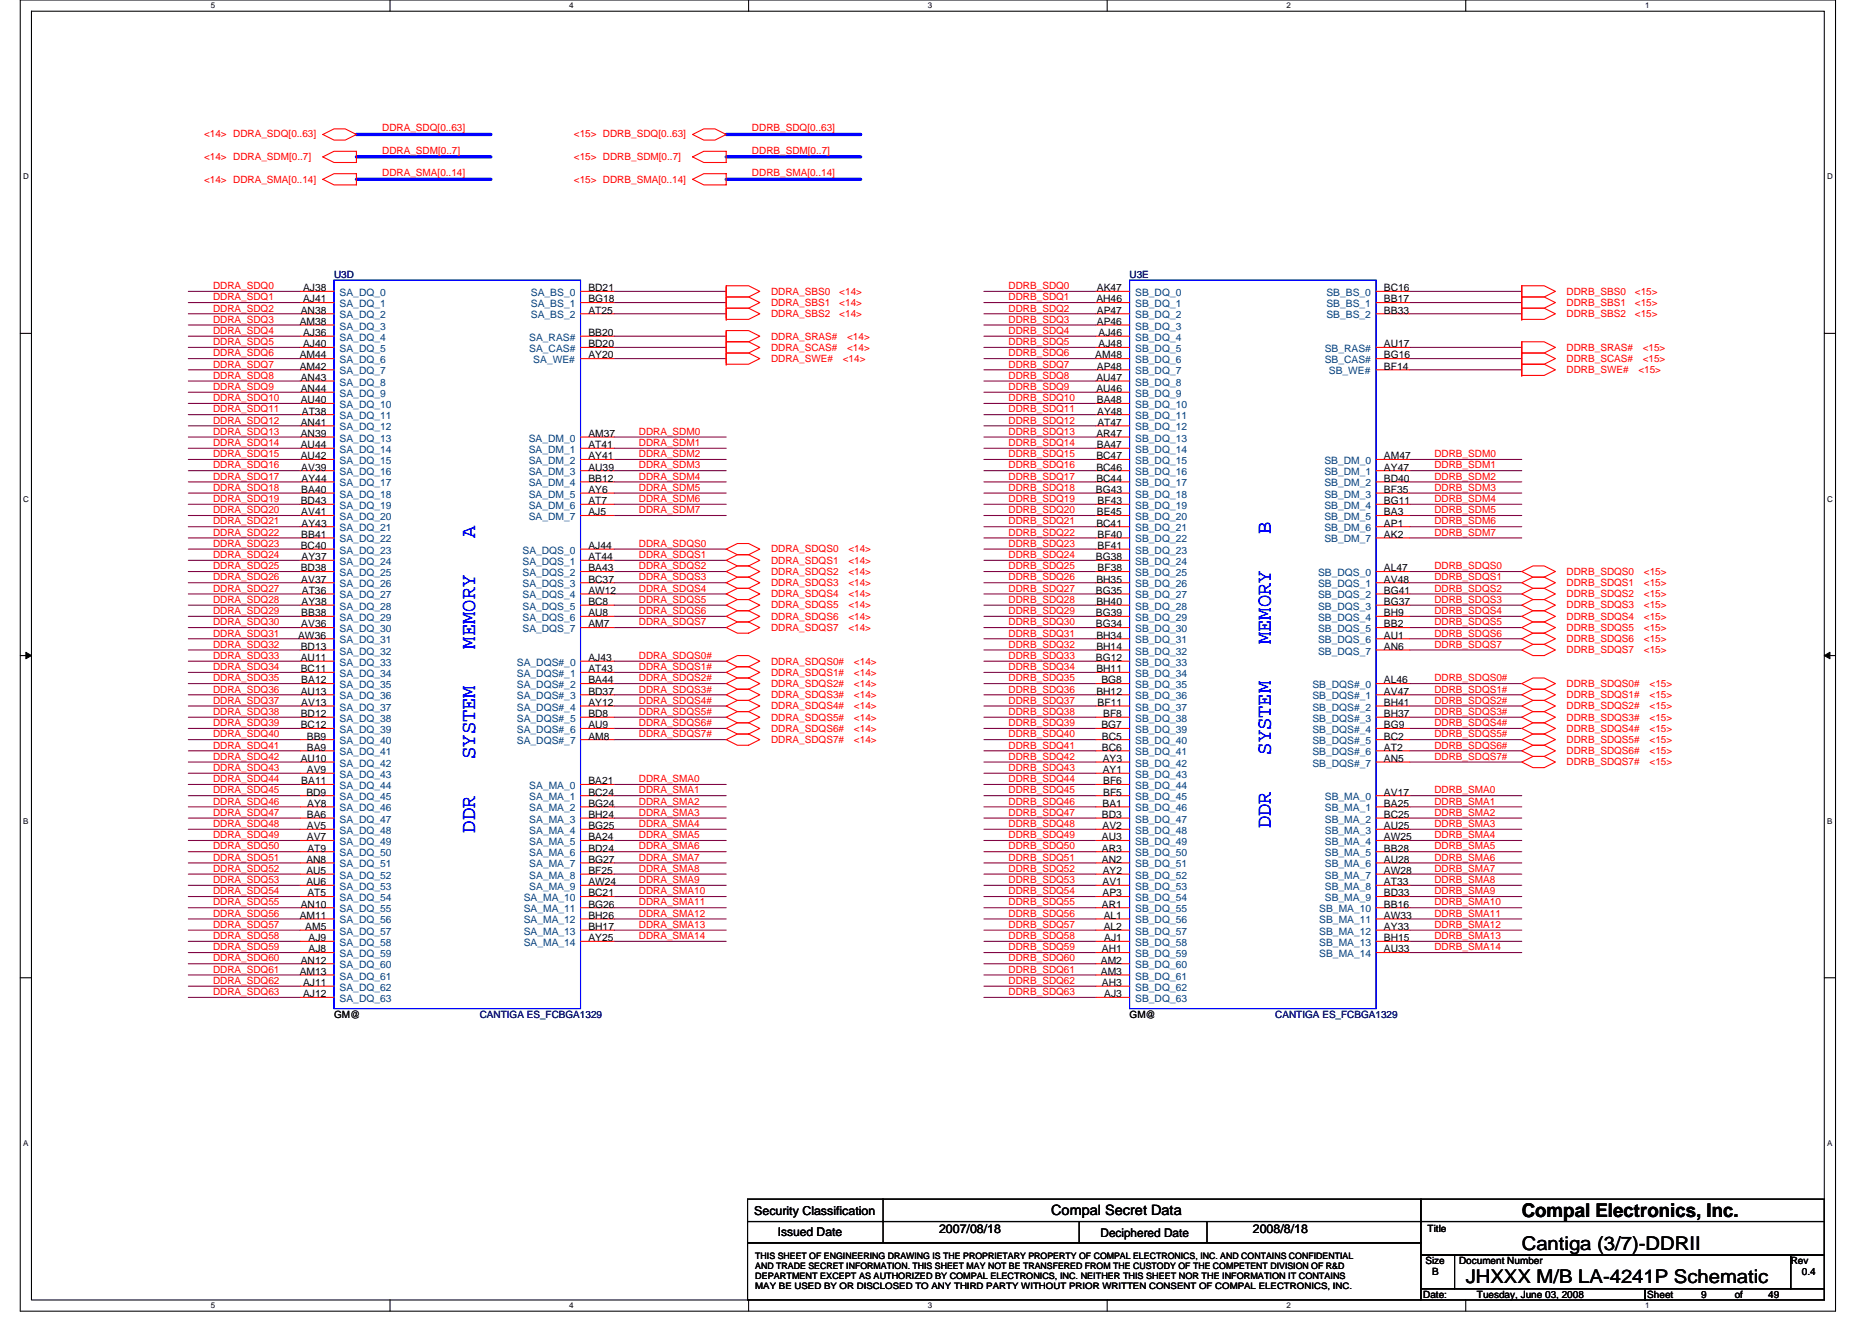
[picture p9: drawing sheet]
<svg xmlns="http://www.w3.org/2000/svg" width="297mm" height="210mm" viewBox="0 0 297 210" stroke-linecap="round" stroke-linejoin="round" font-family="sans-serif">
<defs><g id="words">
<g font-size="3.4" fill="#00f">
<text x="75.4" y="85.4" transform="rotate(-90 75.4 85.4)">A</text>
<text x="201.7" y="84.7" transform="rotate(-90 201.7 84.7)">B</text>
<text x="75.4" y="102.9" transform="rotate(-90 75.4 102.9)">MEMORY</text>
<text x="201.7" y="102.2" transform="rotate(-90 201.7 102.2)">MEMORY</text>
<text x="201.7" y="119.7" transform="rotate(-90 201.7 119.7)">SYSTEM</text>
<text x="75.4" y="120.4" transform="rotate(-90 75.4 120.4)">SYSTEM</text>
<text x="201.7" y="131.4" transform="rotate(-90 201.7 131.4)">DDR</text>
<text x="75.4" y="132.1" transform="rotate(-90 75.4 132.1)">DDR</text>
</g>
<g font-size="3">
<text x="241.5" y="193">Compal Electronics, Inc.</text>
<text x="232.6" y="203.6">JHXXX M/B LA-4241P Schematic</text>
<text x="241.5" y="198.3">Cantiga (3/7)-DDRII</text>
</g>
<text font-size="2.3" x="166.8" y="192.8">Compal Secret Data</text>
<g font-size="1.9">
<text x="119.7" y="192.7">Security Classification</text>
<text x="123.4" y="196">Issued Date</text>
<text x="149" y="195.6">2007/08/18</text>
<text x="174.6" y="196.2">Deciphered Date</text>
<text x="198.8" y="195.6">2008/8/18</text>
</g>
<g font-size="1.6" fill="#f00">
<text x="32.4" y="21.7">&lt;14&gt; DDRA_SDQ[0..63]</text>
<text x="60.6" y="20.8">DDRA_SDQ[0..63]</text>
<text x="91.1" y="21.7">&lt;15&gt; DDRB_SDQ[0..63]</text>
<text x="119.3" y="20.8">DDRB_SDQ[0..63]</text>
<text x="32.4" y="25.4">&lt;14&gt; DDRA_SDM[0..7]</text>
<text x="32.4" y="29">&lt;14&gt; DDRA_SMA[0..14]</text>
<text x="60.6" y="27.9">DDRA_SMA[0..14]</text>
<text x="60.6" y="24.4">DDRA_SDM[0..7]</text>
<text x="91.1" y="25.4">&lt;15&gt; DDRB_SDM[0..7]</text>
<text x="91.1" y="29">&lt;15&gt; DDRB_SMA[0..14]</text>
<text x="119.3" y="27.9">DDRB_SMA[0..14]</text>
<text x="119.3" y="24.4">DDRB_SDM[0..7]</text>
<text x="33.8" y="45.9">DDRA_SDQ0</text>
<text x="33.8" y="47.6">DDRA_SDQ1</text>
<text x="122.3" y="46.8">DDRA_SBS0</text>
<text x="133.2" y="46.8">&lt;14&gt;</text>
<text x="160" y="45.9">DDRB_SDQ0</text>
<text x="160" y="47.6">DDRB_SDQ1</text>
<text x="248.6" y="46.8">DDRB_SBS0</text>
<text x="259.4" y="46.8">&lt;15&gt;</text>
<text x="33.8" y="49.4">DDRA_SDQ2</text>
<text x="33.8" y="51.2">DDRA_SDQ3</text>
<text x="33.8" y="53">DDRA_SDQ4</text>
<text x="122.3" y="53.9">DDRA_SRAS#</text>
<text x="122.3" y="48.5">DDRA_SBS1</text>
<text x="122.3" y="50.3">DDRA_SBS2</text>
<text x="133.2" y="48.5">&lt;14&gt;</text>
<text x="133.2" y="50.3">&lt;14&gt;</text>
<text x="134.4" y="53.9">&lt;14&gt;</text>
<text x="160" y="49.4">DDRB_SDQ2</text>
<text x="160" y="51.2">DDRB_SDQ3</text>
<text x="160" y="53">DDRB_SDQ4</text>
<text x="248.6" y="48.5">DDRB_SBS1</text>
<text x="248.6" y="50.3">DDRB_SBS2</text>
<text x="259.4" y="48.5">&lt;15&gt;</text>
<text x="259.4" y="50.3">&lt;15&gt;</text>
<text x="33.8" y="58.3">DDRA_SDQ7</text>
<text x="33.8" y="56.5">DDRA_SDQ6</text>
<text x="33.8" y="54.8">DDRA_SDQ5</text>
<text x="122.3" y="55.6">DDRA_SCAS#</text>
<text x="122.3" y="57.4">DDRA_SWE#</text>
<text x="133.7" y="57.4">&lt;14&gt;</text>
<text x="134.4" y="55.6">&lt;14&gt;</text>
<text x="160" y="58.3">DDRB_SDQ7</text>
<text x="160" y="56.5">DDRB_SDQ6</text>
<text x="160" y="54.8">DDRB_SDQ5</text>
<text x="248.6" y="55.6">DDRB_SRAS#</text>
<text x="248.6" y="57.4">DDRB_SCAS#</text>
<text x="248.6" y="59.2">DDRB_SWE#</text>
<text x="260" y="59.2">&lt;15&gt;</text>
<text x="260.7" y="55.6">&lt;15&gt;</text>
<text x="260.7" y="57.4">&lt;15&gt;</text>
<text x="33.8" y="60.1">DDRA_SDQ8</text>
<text x="33.8" y="61.9">DDRA_SDQ9</text>
<text x="33.8" y="63.6">DDRA_SDQ10</text>
<text x="33.8" y="65.4">DDRA_SDQ11</text>
<text x="160" y="60.1">DDRB_SDQ8</text>
<text x="160" y="61.9">DDRB_SDQ9</text>
<text x="160" y="63.6">DDRB_SDQ10</text>
<text x="160" y="65.4">DDRB_SDQ11</text>
<text x="33.8" y="67.2">DDRA_SDQ12</text>
<text x="33.8" y="70.8">DDRA_SDQ14</text>
<text x="33.8" y="69">DDRA_SDQ13</text>
<text x="101.4" y="69">DDRA_SDM0</text>
<text x="101.4" y="70.8">DDRA_SDM1</text>
<text x="160" y="67.2">DDRB_SDQ12</text>
<text x="160" y="70.8">DDRB_SDQ14</text>
<text x="160" y="69">DDRB_SDQ13</text>
<text x="33.8" y="72.5">DDRA_SDQ15</text>
<text x="33.8" y="76.1">DDRA_SDQ17</text>
<text x="33.8" y="77.9">DDRA_SDQ18</text>
<text x="33.8" y="74.3">DDRA_SDQ16</text>
<text x="101.4" y="77.9">DDRA_SDM5</text>
<text x="101.4" y="76.1">DDRA_SDM4</text>
<text x="101.4" y="72.5">DDRA_SDM2</text>
<text x="101.4" y="74.3">DDRA_SDM3</text>
<text x="160" y="72.5">DDRB_SDQ15</text>
<text x="160" y="76.1">DDRB_SDQ17</text>
<text x="160" y="77.9">DDRB_SDQ18</text>
<text x="160" y="74.3">DDRB_SDQ16</text>
<text x="227.6" y="74.3">DDRB_SDM1</text>
<text x="227.6" y="72.5">DDRB_SDM0</text>
<text x="227.6" y="77.9">DDRB_SDM3</text>
<text x="227.6" y="76.1">DDRB_SDM2</text>
<text x="33.8" y="83.2">DDRA_SDQ21</text>
<text x="33.8" y="79.7">DDRA_SDQ19</text>
<text x="33.8" y="81.4">DDRA_SDQ20</text>
<text x="101.4" y="79.7">DDRA_SDM6</text>
<text x="101.4" y="81.4">DDRA_SDM7</text>
<text x="160" y="83.2">DDRB_SDQ21</text>
<text x="160" y="79.7">DDRB_SDQ19</text>
<text x="160" y="81.4">DDRB_SDQ20</text>
<text x="227.6" y="83.2">DDRB_SDM6</text>
<text x="227.6" y="81.4">DDRB_SDM5</text>
<text x="227.6" y="79.7">DDRB_SDM4</text>
<text x="33.8" y="85">DDRA_SDQ22</text>
<text x="33.8" y="86.8">DDRA_SDQ23</text>
<text x="33.8" y="88.5">DDRA_SDQ24</text>
<text x="101.4" y="86.8">DDRA_SDQS0</text>
<text x="101.4" y="88.5">DDRA_SDQS1</text>
<text x="122.3" y="89.4">DDRA_SDQS1</text>
<text x="122.3" y="87.7">DDRA_SDQS0</text>
<text x="134.6" y="89.4">&lt;14&gt;</text>
<text x="134.6" y="87.7">&lt;14&gt;</text>
<text x="160" y="85">DDRB_SDQ22</text>
<text x="160" y="86.8">DDRB_SDQ23</text>
<text x="160" y="88.5">DDRB_SDQ24</text>
<text x="227.6" y="85">DDRB_SDM7</text>
<text x="33.8" y="93.9">DDRA_SDQ27</text>
<text x="33.8" y="92.1">DDRA_SDQ26</text>
<text x="33.8" y="90.3">DDRA_SDQ25</text>
<text x="33.8" y="95.7">DDRA_SDQ28</text>
<text x="101.4" y="95.7">DDRA_SDQS5</text>
<text x="101.4" y="93.9">DDRA_SDQS4</text>
<text x="101.4" y="92.1">DDRA_SDQS3</text>
<text x="101.4" y="90.3">DDRA_SDQS2</text>
<text x="122.3" y="91.2">DDRA_SDQS2</text>
<text x="122.3" y="93">DDRA_SDQS3</text>
<text x="122.3" y="94.8">DDRA_SDQS4</text>
<text x="134.6" y="91.2">&lt;14&gt;</text>
<text x="134.6" y="93">&lt;14&gt;</text>
<text x="134.6" y="94.8">&lt;14&gt;</text>
<text x="160" y="93.9">DDRB_SDQ27</text>
<text x="160" y="92.1">DDRB_SDQ26</text>
<text x="160" y="90.3">DDRB_SDQ25</text>
<text x="160" y="95.7">DDRB_SDQ28</text>
<text x="227.6" y="90.3">DDRB_SDQS0</text>
<text x="227.6" y="95.7">DDRB_SDQS3</text>
<text x="227.6" y="93.9">DDRB_SDQS2</text>
<text x="227.6" y="92.1">DDRB_SDQS1</text>
<text x="248.6" y="94.8">DDRB_SDQS2</text>
<text x="248.6" y="91.2">DDRB_SDQS0</text>
<text x="248.6" y="93">DDRB_SDQS1</text>
<text x="260.9" y="94.8">&lt;15&gt;</text>
<text x="260.9" y="91.2">&lt;15&gt;</text>
<text x="260.9" y="93">&lt;15&gt;</text>
<text x="33.8" y="97.4">DDRA_SDQ29</text>
<text x="33.8" y="101">DDRA_SDQ31</text>
<text x="33.8" y="99.2">DDRA_SDQ30</text>
<text x="101.4" y="99.2">DDRA_SDQS7</text>
<text x="101.4" y="97.4">DDRA_SDQS6</text>
<text x="122.3" y="96.5">DDRA_SDQS5</text>
<text x="122.3" y="98.3">DDRA_SDQS6</text>
<text x="122.3" y="100.1">DDRA_SDQS7</text>
<text x="134.6" y="96.5">&lt;14&gt;</text>
<text x="134.6" y="98.3">&lt;14&gt;</text>
<text x="134.6" y="100.1">&lt;14&gt;</text>
<text x="160" y="97.4">DDRB_SDQ29</text>
<text x="160" y="101">DDRB_SDQ31</text>
<text x="160" y="99.2">DDRB_SDQ30</text>
<text x="227.6" y="99.2">DDRB_SDQS5</text>
<text x="227.6" y="97.4">DDRB_SDQS4</text>
<text x="227.6" y="101">DDRB_SDQS6</text>
<text x="248.6" y="96.5">DDRB_SDQS3</text>
<text x="248.6" y="98.3">DDRB_SDQS4</text>
<text x="248.6" y="100.1">DDRB_SDQS5</text>
<text x="248.6" y="101.9">DDRB_SDQS6</text>
<text x="260.9" y="96.5">&lt;15&gt;</text>
<text x="260.9" y="98.3">&lt;15&gt;</text>
<text x="260.9" y="100.1">&lt;15&gt;</text>
<text x="260.9" y="101.9">&lt;15&gt;</text>
<text x="33.8" y="102.8">DDRA_SDQ32</text>
<text x="33.8" y="104.5">DDRA_SDQ33</text>
<text x="33.8" y="106.3">DDRA_SDQ34</text>
<text x="101.4" y="104.5">DDRA_SDQS0#</text>
<text x="101.4" y="106.3">DDRA_SDQS1#</text>
<text x="122.3" y="107.2">DDRA_SDQS1#</text>
<text x="122.3" y="105.4">DDRA_SDQS0#</text>
<text x="135.5" y="107.2">&lt;14&gt;</text>
<text x="135.5" y="105.4">&lt;14&gt;</text>
<text x="160" y="102.8">DDRB_SDQ32</text>
<text x="160" y="104.5">DDRB_SDQ33</text>
<text x="160" y="106.3">DDRB_SDQ34</text>
<text x="227.6" y="102.8">DDRB_SDQS7</text>
<text x="248.6" y="103.7">DDRB_SDQS7</text>
<text x="260.9" y="103.7">&lt;15&gt;</text>
<text x="33.8" y="108.1">DDRA_SDQ35</text>
<text x="33.8" y="109.9">DDRA_SDQ36</text>
<text x="33.8" y="111.7">DDRA_SDQ37</text>
<text x="33.8" y="113.4">DDRA_SDQ38</text>
<text x="101.4" y="113.4">DDRA_SDQS5#</text>
<text x="101.4" y="111.7">DDRA_SDQS4#</text>
<text x="101.4" y="109.9">DDRA_SDQS3#</text>
<text x="101.4" y="108.1">DDRA_SDQS2#</text>
<text x="122.3" y="109">DDRA_SDQS2#</text>
<text x="122.3" y="110.8">DDRA_SDQS3#</text>
<text x="122.3" y="112.5">DDRA_SDQS4#</text>
<text x="135.5" y="109">&lt;14&gt;</text>
<text x="135.5" y="110.8">&lt;14&gt;</text>
<text x="135.5" y="112.5">&lt;14&gt;</text>
<text x="160" y="108.1">DDRB_SDQ35</text>
<text x="160" y="109.9">DDRB_SDQ36</text>
<text x="160" y="111.7">DDRB_SDQ37</text>
<text x="160" y="113.4">DDRB_SDQ38</text>
<text x="227.6" y="108.1">DDRB_SDQS0#</text>
<text x="227.6" y="113.4">DDRB_SDQS3#</text>
<text x="227.6" y="111.7">DDRB_SDQS2#</text>
<text x="227.6" y="109.9">DDRB_SDQS1#</text>
<text x="248.6" y="110.8">DDRB_SDQS1#</text>
<text x="248.6" y="112.5">DDRB_SDQS2#</text>
<text x="248.6" y="109">DDRB_SDQS0#</text>
<text x="261.7" y="110.8">&lt;15&gt;</text>
<text x="261.7" y="112.5">&lt;15&gt;</text>
<text x="261.7" y="109">&lt;15&gt;</text>
<text x="33.8" y="117">DDRA_SDQ40</text>
<text x="33.8" y="118.8">DDRA_SDQ41</text>
<text x="33.8" y="115.2">DDRA_SDQ39</text>
<text x="101.4" y="117">DDRA_SDQS7#</text>
<text x="101.4" y="115.2">DDRA_SDQS6#</text>
<text x="122.3" y="114.3">DDRA_SDQS5#</text>
<text x="122.3" y="116.1">DDRA_SDQS6#</text>
<text x="122.3" y="117.9">DDRA_SDQS7#</text>
<text x="135.5" y="114.3">&lt;14&gt;</text>
<text x="135.5" y="116.1">&lt;14&gt;</text>
<text x="135.5" y="117.9">&lt;14&gt;</text>
<text x="160" y="117">DDRB_SDQ40</text>
<text x="160" y="118.8">DDRB_SDQ41</text>
<text x="160" y="115.2">DDRB_SDQ39</text>
<text x="227.6" y="117">DDRB_SDQS5#</text>
<text x="227.6" y="115.2">DDRB_SDQS4#</text>
<text x="227.6" y="118.8">DDRB_SDQS6#</text>
<text x="248.6" y="114.3">DDRB_SDQS3#</text>
<text x="248.6" y="116.1">DDRB_SDQS4#</text>
<text x="248.6" y="117.9">DDRB_SDQS5#</text>
<text x="248.6" y="119.7">DDRB_SDQS6#</text>
<text x="261.7" y="114.3">&lt;15&gt;</text>
<text x="261.7" y="116.1">&lt;15&gt;</text>
<text x="261.7" y="117.9">&lt;15&gt;</text>
<text x="261.7" y="119.7">&lt;15&gt;</text>
<text x="33.8" y="120.5">DDRA_SDQ42</text>
<text x="33.8" y="122.3">DDRA_SDQ43</text>
<text x="33.8" y="124.1">DDRA_SDQ44</text>
<text x="33.8" y="125.9">DDRA_SDQ45</text>
<text x="101.4" y="124.1">DDRA_SMA0</text>
<text x="101.4" y="125.9">DDRA_SMA1</text>
<text x="160" y="120.5">DDRB_SDQ42</text>
<text x="160" y="122.3">DDRB_SDQ43</text>
<text x="160" y="124.1">DDRB_SDQ44</text>
<text x="160" y="125.9">DDRB_SDQ45</text>
<text x="227.6" y="125.9">DDRB_SMA0</text>
<text x="227.6" y="120.5">DDRB_SDQS7#</text>
<text x="248.6" y="121.4">DDRB_SDQS7#</text>
<text x="261.7" y="121.4">&lt;15&gt;</text>
<text x="33.8" y="127.7">DDRA_SDQ46</text>
<text x="33.8" y="129.4">DDRA_SDQ47</text>
<text x="33.8" y="131.2">DDRA_SDQ48</text>
<text x="101.4" y="129.4">DDRA_SMA3</text>
<text x="101.4" y="127.7">DDRA_SMA2</text>
<text x="101.4" y="131.2">DDRA_SMA4</text>
<text x="160" y="127.7">DDRB_SDQ46</text>
<text x="160" y="129.4">DDRB_SDQ47</text>
<text x="160" y="131.2">DDRB_SDQ48</text>
<text x="227.6" y="131.2">DDRB_SMA3</text>
<text x="227.6" y="129.4">DDRB_SMA2</text>
<text x="227.6" y="127.7">DDRB_SMA1</text>
<text x="33.8" y="133">DDRA_SDQ49</text>
<text x="33.8" y="134.8">DDRA_SDQ50</text>
<text x="33.8" y="136.5">DDRA_SDQ51</text>
<text x="101.4" y="136.5">DDRA_SMA7</text>
<text x="101.4" y="134.8">DDRA_SMA6</text>
<text x="101.4" y="133">DDRA_SMA5</text>
<text x="160" y="133">DDRB_SDQ49</text>
<text x="160" y="134.8">DDRB_SDQ50</text>
<text x="160" y="136.5">DDRB_SDQ51</text>
<text x="227.6" y="136.5">DDRB_SMA6</text>
<text x="227.6" y="134.8">DDRB_SMA5</text>
<text x="227.6" y="133">DDRB_SMA4</text>
<text x="33.8" y="138.3">DDRA_SDQ52</text>
<text x="33.8" y="140.1">DDRA_SDQ53</text>
<text x="33.8" y="141.9">DDRA_SDQ54</text>
<text x="33.8" y="143.7">DDRA_SDQ55</text>
<text x="101.4" y="141.9">DDRA_SMA10</text>
<text x="101.4" y="143.7">DDRA_SMA11</text>
<text x="101.4" y="138.3">DDRA_SMA8</text>
<text x="101.4" y="140.1">DDRA_SMA9</text>
<text x="160" y="138.3">DDRB_SDQ52</text>
<text x="160" y="140.1">DDRB_SDQ53</text>
<text x="160" y="141.9">DDRB_SDQ54</text>
<text x="160" y="143.7">DDRB_SDQ55</text>
<text x="227.6" y="138.3">DDRB_SMA7</text>
<text x="227.6" y="143.7">DDRB_SMA10</text>
<text x="227.6" y="140.1">DDRB_SMA8</text>
<text x="227.6" y="141.9">DDRB_SMA9</text>
<text x="33.8" y="145.4">DDRA_SDQ56</text>
<text x="33.8" y="147.2">DDRA_SDQ57</text>
<text x="33.8" y="149">DDRA_SDQ58</text>
<text x="101.4" y="149">DDRA_SMA14</text>
<text x="101.4" y="145.4">DDRA_SMA12</text>
<text x="101.4" y="147.2">DDRA_SMA13</text>
<text x="160" y="145.4">DDRB_SDQ56</text>
<text x="160" y="147.2">DDRB_SDQ57</text>
<text x="160" y="149">DDRB_SDQ58</text>
<text x="227.6" y="147.2">DDRB_SMA12</text>
<text x="227.6" y="145.4">DDRB_SMA11</text>
<text x="227.6" y="149">DDRB_SMA13</text>
<text x="33.8" y="150.8">DDRA_SDQ59</text>
<text x="33.8" y="152.5">DDRA_SDQ60</text>
<text x="33.8" y="154.3">DDRA_SDQ61</text>
<text x="160" y="150.8">DDRB_SDQ59</text>
<text x="160" y="152.5">DDRB_SDQ60</text>
<text x="160" y="154.3">DDRB_SDQ61</text>
<text x="227.6" y="150.8">DDRB_SMA14</text>
<text x="33.8" y="156.1">DDRA_SDQ62</text>
<text x="33.8" y="157.9">DDRA_SDQ63</text>
<text x="160" y="156.1">DDRB_SDQ62</text>
<text x="160" y="157.9">DDRB_SDQ63</text>
</g>
<g font-size="1.6">
<text x="48.1" y="46.2">AJ38</text>
<text x="48.1" y="48">AJ41</text>
<text x="93.4" y="46.2">BD21</text>
<text x="93.4" y="48">BG18</text>
<text x="174" y="48">AH46</text>
<text x="174.1" y="46.2">AK47</text>
<text x="219.6" y="46.2">BC16</text>
<text x="219.6" y="48">BB17</text>
<text x="47.6" y="51.5">AM38</text>
<text x="47.7" y="49.8">AN38</text>
<text x="48.1" y="53.3">AJ36</text>
<text x="93.4" y="49.8">AT25</text>
<text x="93.4" y="53.3">BB20</text>
<text x="174.1" y="49.8">AP47</text>
<text x="174.1" y="51.5">AP46</text>
<text x="174.3" y="53.3">AJ46</text>
<text x="219.6" y="49.8">BB33</text>
<text x="47.6" y="56.9">AM44</text>
<text x="47.6" y="58.7">AM42</text>
<text x="48.1" y="55.1">AJ40</text>
<text x="93.4" y="56.9">AY20</text>
<text x="93.4" y="55.1">BD20</text>
<text x="173.8" y="56.9">AM48</text>
<text x="174.1" y="58.7">AP48</text>
<text x="174.3" y="55.1">AJ48</text>
<text x="219.6" y="58.7">BF14</text>
<text x="219.6" y="55.1">AU17</text>
<text x="219.6" y="56.9">BG16</text>
<text x="47.7" y="60.4">AN43</text>
<text x="47.7" y="62.2">AN44</text>
<text x="47.7" y="64">AU40</text>
<text x="47.9" y="65.8">AT38</text>
<text x="174" y="60.4">AU47</text>
<text x="174" y="62.2">AU46</text>
<text x="174.1" y="64">BA48</text>
<text x="174.1" y="65.8">AY48</text>
<text x="47.7" y="67.5">AN41</text>
<text x="47.7" y="69.3">AN39</text>
<text x="47.7" y="71.1">AU44</text>
<text x="93.4" y="69.3">AM37</text>
<text x="93.4" y="71.1">AT41</text>
<text x="174" y="69.3">AR47</text>
<text x="174.1" y="71.1">BA47</text>
<text x="174.1" y="67.5">AT47</text>
<text x="47.7" y="72.9">AU42</text>
<text x="47.8" y="74.7">AV39</text>
<text x="47.9" y="76.4">AY44</text>
<text x="93.4" y="72.9">AY41</text>
<text x="93.4" y="74.7">AU39</text>
<text x="93.4" y="76.4">BB12</text>
<text x="174" y="72.9">BC47</text>
<text x="174" y="74.7">BC46</text>
<text x="174" y="76.4">BC44</text>
<text x="219.6" y="72.9">AM47</text>
<text x="219.6" y="74.7">AY47</text>
<text x="219.6" y="76.4">BD40</text>
<text x="47.7" y="80">BD43</text>
<text x="47.8" y="78.2">BA40</text>
<text x="47.8" y="81.8">AV41</text>
<text x="47.9" y="83.5">AY43</text>
<text x="93.4" y="78.2">AY6</text>
<text x="93.4" y="80">AT7</text>
<text x="93.4" y="81.8">AJ5</text>
<text x="173.9" y="78.2">BG43</text>
<text x="174" y="83.5">BC41</text>
<text x="174.1" y="81.8">BE45</text>
<text x="174.2" y="80">BF43</text>
<text x="219.6" y="78.2">BF35</text>
<text x="219.6" y="80">BG11</text>
<text x="219.6" y="81.8">BA3</text>
<text x="219.6" y="83.5">AP1</text>
<text x="47.7" y="87.1">BC40</text>
<text x="47.8" y="85.3">BB41</text>
<text x="47.9" y="88.9">AY37</text>
<text x="93.4" y="87.1">AJ44</text>
<text x="93.4" y="88.9">AT44</text>
<text x="173.9" y="88.9">BG38</text>
<text x="174.2" y="85.3">BF40</text>
<text x="174.2" y="87.1">BF41</text>
<text x="219.6" y="85.3">AK2</text>
<text x="47.7" y="90.7">BD38</text>
<text x="47.8" y="92.4">AV37</text>
<text x="47.9" y="96">AY38</text>
<text x="47.9" y="94.2">AT36</text>
<text x="93.4" y="90.7">BA43</text>
<text x="93.4" y="92.4">BC37</text>
<text x="93.4" y="94.2">AW12</text>
<text x="93.4" y="96">BC8</text>
<text x="173.9" y="94.2">BG35</text>
<text x="174" y="92.4">BH35</text>
<text x="174" y="96">BH40</text>
<text x="174.2" y="90.7">BF38</text>
<text x="219.6" y="90.7">AL47</text>
<text x="219.6" y="92.4">AV48</text>
<text x="219.6" y="94.2">BG41</text>
<text x="219.6" y="96">BG37</text>
<text x="47.3" y="101.3">AW36</text>
<text x="47.8" y="97.8">BB38</text>
<text x="47.8" y="99.5">AV36</text>
<text x="93.4" y="97.8">AU8</text>
<text x="93.4" y="99.5">AM7</text>
<text x="173.9" y="97.8">BG39</text>
<text x="173.9" y="99.5">BG34</text>
<text x="174" y="101.3">BH34</text>
<text x="219.6" y="97.8">BH9</text>
<text x="219.6" y="99.5">BB2</text>
<text x="219.6" y="101.3">AU1</text>
<text x="47.7" y="103.1">BD13</text>
<text x="47.7" y="104.9">AU11</text>
<text x="47.7" y="106.7">BC11</text>
<text x="93.4" y="104.9">AJ43</text>
<text x="93.4" y="106.7">AT43</text>
<text x="173.9" y="104.9">BG12</text>
<text x="174" y="103.1">BH14</text>
<text x="174" y="106.7">BH11</text>
<text x="219.6" y="103.1">AN6</text>
<text x="47.7" y="110.2">AU13</text>
<text x="47.7" y="113.8">BD12</text>
<text x="47.8" y="108.4">BA12</text>
<text x="47.8" y="112">AV13</text>
<text x="93.4" y="108.4">BA44</text>
<text x="93.4" y="110.2">BD37</text>
<text x="93.4" y="112">AY12</text>
<text x="93.4" y="113.8">BD8</text>
<text x="174" y="110.2">BH12</text>
<text x="174.2" y="112">BF11</text>
<text x="174.8" y="108.4">BG8</text>
<text x="175" y="113.8">BF8</text>
<text x="219.6" y="108.4">AL46</text>
<text x="219.6" y="110.2">AV47</text>
<text x="219.6" y="112">BH41</text>
<text x="219.6" y="113.8">BH37</text>
<text x="47.7" y="115.5">BC12</text>
<text x="48.7" y="117.3">BB9</text>
<text x="48.7" y="119.1">BA9</text>
<text x="93.4" y="115.5">AU9</text>
<text x="93.4" y="117.3">AM8</text>
<text x="174.8" y="115.5">BG7</text>
<text x="174.9" y="117.3">BC5</text>
<text x="174.9" y="119.1">BC6</text>
<text x="219.6" y="115.5">BG9</text>
<text x="219.6" y="117.3">BC2</text>
<text x="219.6" y="119.1">AT2</text>
<text x="47.7" y="120.9">AU10</text>
<text x="47.8" y="124.4">BA11</text>
<text x="48.7" y="122.7">AV9</text>
<text x="93.4" y="124.4">BA21</text>
<text x="175" y="120.9">AY3</text>
<text x="175" y="122.7">AY1</text>
<text x="175" y="124.4">BF6</text>
<text x="219.6" y="120.9">AN5</text>
<text x="48.6" y="126.2">BD9</text>
<text x="48.7" y="129.8">BA6</text>
<text x="48.7" y="131.6">AV5</text>
<text x="48.7" y="128">AY8</text>
<text x="93.4" y="126.2">BC24</text>
<text x="93.4" y="128">BG24</text>
<text x="93.4" y="129.8">BH24</text>
<text x="93.4" y="131.6">BG25</text>
<text x="174.9" y="129.8">BD3</text>
<text x="174.9" y="128">BA1</text>
<text x="174.9" y="131.6">AV2</text>
<text x="175" y="126.2">BF5</text>
<text x="219.6" y="126.2">AV17</text>
<text x="219.6" y="128">BA25</text>
<text x="219.6" y="129.8">BC25</text>
<text x="219.6" y="131.6">AU25</text>
<text x="48.6" y="136.9">AN8</text>
<text x="48.7" y="133.3">AV7</text>
<text x="48.8" y="135.1">AT9</text>
<text x="93.4" y="133.3">BA24</text>
<text x="93.4" y="135.1">BD24</text>
<text x="93.4" y="136.9">BG27</text>
<text x="174.9" y="133.3">AU3</text>
<text x="174.9" y="135.1">AR3</text>
<text x="174.9" y="136.9">AN2</text>
<text x="219.6" y="133.3">AW25</text>
<text x="219.6" y="135.1">BB28</text>
<text x="219.6" y="136.9">AU28</text>
<text x="47.7" y="144">AN10</text>
<text x="48.6" y="138.7">AU5</text>
<text x="48.6" y="140.4">AU6</text>
<text x="48.8" y="142.2">AT5</text>
<text x="93.4" y="138.7">BF25</text>
<text x="93.4" y="140.4">AW24</text>
<text x="93.4" y="142.2">BC21</text>
<text x="93.4" y="144">BG26</text>
<text x="174.9" y="144">AR1</text>
<text x="174.9" y="140.4">AV1</text>
<text x="174.9" y="142.2">AP3</text>
<text x="175" y="138.7">AY2</text>
<text x="219.6" y="138.7">AW28</text>
<text x="219.6" y="140.4">AT33</text>
<text x="219.6" y="142.2">BD33</text>
<text x="219.6" y="144">BB16</text>
<text x="47.6" y="145.8">AM11</text>
<text x="48.4" y="147.6">AM5</text>
<text x="49" y="149.3">AJ9</text>
<text x="93.4" y="145.8">BH26</text>
<text x="93.4" y="147.6">BH17</text>
<text x="93.4" y="149.3">AY25</text>
<text x="175.1" y="145.8">AL1</text>
<text x="175.1" y="147.6">AL2</text>
<text x="175.2" y="149.3">AJ1</text>
<text x="219.6" y="145.8">AW33</text>
<text x="219.6" y="147.6">AY33</text>
<text x="219.6" y="149.3">BH15</text>
<text x="47.6" y="154.7">AM13</text>
<text x="47.7" y="152.9">AN12</text>
<text x="49" y="151.1">AJ8</text>
<text x="174.7" y="152.9">AM2</text>
<text x="174.7" y="154.7">AM3</text>
<text x="174.9" y="151.1">AH1</text>
<text x="219.6" y="151.1">AU33</text>
<text x="48.1" y="156.4">AJ11</text>
<text x="48.1" y="158.2">AJ12</text>
<text x="53" y="161.4">GM@</text>
<text x="174.9" y="156.4">AH3</text>
<text x="175.2" y="158.2">AJ3</text>
<text x="179.2" y="161.4">GM@</text>
<text x="226.5" y="195.4">Title</text>
<text x="226.2" y="200.6">Size</text>
<text x="227.2" y="202.3">B</text>
<text x="231.5" y="200.6">Document Number</text>
<text x="284.1" y="200.6">Rev</text>
<text x="285.9" y="202.3">0.4</text>
<text x="225.8" y="205.9">Date:</text>
<text x="234.4" y="205.9">Tuesday, June 03, 2008</text>
<text x="261.4" y="205.9">Sheet</text>
<text x="269.9" y="205.9">9</text>
<text x="275.2" y="205.9">of</text>
<text x="280.6" y="205.9">49</text>
</g>
<g font-size="1.6" fill="#000080">
<text x="53" y="44.1">U3D</text>
<text x="179.2" y="44.1">U3E</text>
<text x="76.1" y="161.4">CANTIGA ES_FCBGA1329</text>
<text x="202.4" y="161.4">CANTIGA ES_FCBGA1329</text>
</g>
<g font-size="1.6" fill="#004080">
<text x="53.9" y="46.9">SA_DQ_0</text>
<text x="84.2" y="46.9">SA_BS_0</text>
<text x="180.1" y="46.9">SB_DQ_0</text>
<text x="210.5" y="46.9">SB_BS_0</text>
<text x="53.9" y="48.7">SA_DQ_1</text>
<text x="53.9" y="50.5">SA_DQ_2</text>
<text x="53.9" y="52.3">SA_DQ_3</text>
<text x="84.2" y="48.7">SA_BS_1</text>
<text x="84.2" y="50.5">SA_BS_2</text>
<text x="180.1" y="48.7">SB_DQ_1</text>
<text x="180.1" y="50.5">SB_DQ_2</text>
<text x="180.1" y="52.3">SB_DQ_3</text>
<text x="210.5" y="48.7">SB_BS_1</text>
<text x="210.5" y="50.5">SB_BS_2</text>
<text x="53.9" y="54.1">SA_DQ_4</text>
<text x="53.9" y="55.8">SA_DQ_5</text>
<text x="53.9" y="57.6">SA_DQ_6</text>
<text x="53.9" y="59.4">SA_DQ_7</text>
<text x="84" y="54.1">SA_RAS#</text>
<text x="84" y="55.8">SA_CAS#</text>
<text x="84.6" y="57.6">SA_WE#</text>
<text x="180.1" y="54.1">SB_DQ_4</text>
<text x="180.1" y="55.8">SB_DQ_5</text>
<text x="180.1" y="57.6">SB_DQ_6</text>
<text x="180.1" y="59.4">SB_DQ_7</text>
<text x="210.2" y="55.8">SB_RAS#</text>
<text x="210.2" y="57.6">SB_CAS#</text>
<text x="210.9" y="59.4">SB_WE#</text>
<text x="53.9" y="61.2">SA_DQ_8</text>
<text x="53.9" y="62.9">SA_DQ_9</text>
<text x="53.9" y="64.7">SA_DQ_10</text>
<text x="180.1" y="61.2">SB_DQ_8</text>
<text x="180.1" y="62.9">SB_DQ_9</text>
<text x="180.1" y="64.7">SB_DQ_10</text>
<text x="53.9" y="66.5">SA_DQ_11</text>
<text x="53.9" y="68.3">SA_DQ_12</text>
<text x="53.9" y="70.1">SA_DQ_13</text>
<text x="53.9" y="71.8">SA_DQ_14</text>
<text x="83.9" y="70.1">SA_DM_0</text>
<text x="83.9" y="71.8">SA_DM_1</text>
<text x="180.1" y="66.5">SB_DQ_11</text>
<text x="180.1" y="68.3">SB_DQ_12</text>
<text x="180.1" y="70.1">SB_DQ_13</text>
<text x="180.1" y="71.8">SB_DQ_14</text>
<text x="53.9" y="73.6">SA_DQ_15</text>
<text x="53.9" y="75.4">SA_DQ_16</text>
<text x="53.9" y="77.2">SA_DQ_17</text>
<text x="83.9" y="73.6">SA_DM_2</text>
<text x="83.9" y="75.4">SA_DM_3</text>
<text x="83.9" y="77.2">SA_DM_4</text>
<text x="180.1" y="73.6">SB_DQ_15</text>
<text x="180.1" y="75.4">SB_DQ_16</text>
<text x="180.1" y="77.2">SB_DQ_17</text>
<text x="210.1" y="73.6">SB_DM_0</text>
<text x="210.1" y="75.4">SB_DM_1</text>
<text x="210.1" y="77.2">SB_DM_2</text>
<text x="53.9" y="79">SA_DQ_18</text>
<text x="53.9" y="80.7">SA_DQ_19</text>
<text x="53.9" y="82.5">SA_DQ_20</text>
<text x="83.9" y="79">SA_DM_5</text>
<text x="83.9" y="80.7">SA_DM_6</text>
<text x="83.9" y="82.5">SA_DM_7</text>
<text x="180.1" y="79">SB_DQ_18</text>
<text x="180.1" y="80.7">SB_DQ_19</text>
<text x="180.1" y="82.5">SB_DQ_20</text>
<text x="210.1" y="79">SB_DM_3</text>
<text x="210.1" y="80.7">SB_DM_4</text>
<text x="210.1" y="82.5">SB_DM_5</text>
<text x="53.9" y="84.3">SA_DQ_21</text>
<text x="53.9" y="86.1">SA_DQ_22</text>
<text x="53.9" y="87.8">SA_DQ_23</text>
<text x="53.9" y="89.6">SA_DQ_24</text>
<text x="82.9" y="87.8">SA_DQS_0</text>
<text x="82.9" y="89.6">SA_DQS_1</text>
<text x="180.1" y="84.3">SB_DQ_21</text>
<text x="180.1" y="86.1">SB_DQ_22</text>
<text x="180.1" y="87.8">SB_DQ_23</text>
<text x="180.1" y="89.6">SB_DQ_24</text>
<text x="210.1" y="84.3">SB_DM_6</text>
<text x="210.1" y="86.1">SB_DM_7</text>
<text x="53.9" y="91.4">SA_DQ_25</text>
<text x="53.9" y="93.2">SA_DQ_26</text>
<text x="53.9" y="95">SA_DQ_27</text>
<text x="82.9" y="91.4">SA_DQS_2</text>
<text x="82.9" y="93.2">SA_DQS_3</text>
<text x="82.9" y="95">SA_DQS_4</text>
<text x="180.1" y="91.4">SB_DQ_25</text>
<text x="180.1" y="93.2">SB_DQ_26</text>
<text x="180.1" y="95">SB_DQ_27</text>
<text x="209.1" y="91.4">SB_DQS_0</text>
<text x="209.1" y="93.2">SB_DQS_1</text>
<text x="209.1" y="95">SB_DQS_2</text>
<text x="53.9" y="96.7">SA_DQ_28</text>
<text x="53.9" y="98.5">SA_DQ_29</text>
<text x="53.9" y="100.3">SA_DQ_30</text>
<text x="82.9" y="96.7">SA_DQS_5</text>
<text x="82.9" y="98.5">SA_DQS_6</text>
<text x="82.9" y="100.3">SA_DQS_7</text>
<text x="180.1" y="96.7">SB_DQ_28</text>
<text x="180.1" y="98.5">SB_DQ_29</text>
<text x="180.1" y="100.3">SB_DQ_30</text>
<text x="209.1" y="96.7">SB_DQS_3</text>
<text x="209.1" y="98.5">SB_DQS_4</text>
<text x="209.1" y="100.3">SB_DQS_5</text>
<text x="53.9" y="102.1">SA_DQ_31</text>
<text x="53.9" y="103.8">SA_DQ_32</text>
<text x="53.9" y="105.6">SA_DQ_33</text>
<text x="53.9" y="107.4">SA_DQ_34</text>
<text x="82" y="105.6">SA_DQS#_0</text>
<text x="82" y="107.4">SA_DQS#_1</text>
<text x="180.1" y="102.1">SB_DQ_31</text>
<text x="180.1" y="103.8">SB_DQ_32</text>
<text x="180.1" y="105.6">SB_DQ_33</text>
<text x="180.1" y="107.4">SB_DQ_34</text>
<text x="209.1" y="102.1">SB_DQS_6</text>
<text x="209.1" y="103.8">SB_DQS_7</text>
<text x="53.9" y="109.2">SA_DQ_35</text>
<text x="53.9" y="111">SA_DQ_36</text>
<text x="53.9" y="112.7">SA_DQ_37</text>
<text x="82" y="109.2">SA_DQS#_2</text>
<text x="82" y="111">SA_DQS#_3</text>
<text x="82" y="112.7">SA_DQS#_4</text>
<text x="180.1" y="109.2">SB_DQ_35</text>
<text x="180.1" y="111">SB_DQ_36</text>
<text x="180.1" y="112.7">SB_DQ_37</text>
<text x="208.3" y="109.2">SB_DQS#_0</text>
<text x="208.3" y="111">SB_DQS#_1</text>
<text x="208.3" y="112.7">SB_DQS#_2</text>
<text x="53.9" y="114.5">SA_DQ_38</text>
<text x="53.9" y="116.3">SA_DQ_39</text>
<text x="53.9" y="118.1">SA_DQ_40</text>
<text x="53.9" y="119.8">SA_DQ_41</text>
<text x="82" y="114.5">SA_DQS#_5</text>
<text x="82" y="116.3">SA_DQS#_6</text>
<text x="82" y="118.1">SA_DQS#_7</text>
<text x="180.1" y="114.5">SB_DQ_38</text>
<text x="180.1" y="116.3">SB_DQ_39</text>
<text x="180.1" y="118.1">SB_DQ_40</text>
<text x="180.1" y="119.8">SB_DQ_41</text>
<text x="208.3" y="114.5">SB_DQS#_3</text>
<text x="208.3" y="116.3">SB_DQS#_4</text>
<text x="208.3" y="118.1">SB_DQS#_5</text>
<text x="208.3" y="119.8">SB_DQS#_6</text>
<text x="53.9" y="121.6">SA_DQ_42</text>
<text x="53.9" y="123.4">SA_DQ_43</text>
<text x="53.9" y="125.2">SA_DQ_44</text>
<text x="84" y="125.2">SA_MA_0</text>
<text x="180.1" y="121.6">SB_DQ_42</text>
<text x="180.1" y="123.4">SB_DQ_43</text>
<text x="180.1" y="125.2">SB_DQ_44</text>
<text x="208.3" y="121.6">SB_DQS#_7</text>
<text x="53.9" y="127">SA_DQ_45</text>
<text x="53.9" y="128.7">SA_DQ_46</text>
<text x="53.9" y="130.5">SA_DQ_47</text>
<text x="84" y="127">SA_MA_1</text>
<text x="84" y="128.7">SA_MA_2</text>
<text x="84" y="130.5">SA_MA_3</text>
<text x="180.1" y="127">SB_DQ_45</text>
<text x="180.1" y="128.7">SB_DQ_46</text>
<text x="180.1" y="130.5">SB_DQ_47</text>
<text x="210.2" y="127">SB_MA_0</text>
<text x="210.2" y="128.7">SB_MA_1</text>
<text x="210.2" y="130.5">SB_MA_2</text>
<text x="53.9" y="132.3">SA_DQ_48</text>
<text x="53.9" y="134.1">SA_DQ_49</text>
<text x="53.9" y="135.8">SA_DQ_50</text>
<text x="53.9" y="137.6">SA_DQ_51</text>
<text x="84" y="132.3">SA_MA_4</text>
<text x="84" y="134.1">SA_MA_5</text>
<text x="84" y="135.8">SA_MA_6</text>
<text x="84" y="137.6">SA_MA_7</text>
<text x="180.1" y="132.3">SB_DQ_48</text>
<text x="180.1" y="134.1">SB_DQ_49</text>
<text x="180.1" y="135.8">SB_DQ_50</text>
<text x="180.1" y="137.6">SB_DQ_51</text>
<text x="210.2" y="132.3">SB_MA_3</text>
<text x="210.2" y="134.1">SB_MA_4</text>
<text x="210.2" y="135.8">SB_MA_5</text>
<text x="210.2" y="137.6">SB_MA_6</text>
<text x="53.9" y="139.4">SA_DQ_52</text>
<text x="53.9" y="141.2">SA_DQ_53</text>
<text x="53.9" y="143">SA_DQ_54</text>
<text x="83.1" y="143">SA_MA_10</text>
<text x="84" y="139.4">SA_MA_8</text>
<text x="84" y="141.2">SA_MA_9</text>
<text x="180.1" y="139.4">SB_DQ_52</text>
<text x="180.1" y="141.2">SB_DQ_53</text>
<text x="180.1" y="143">SB_DQ_54</text>
<text x="210.2" y="139.4">SB_MA_7</text>
<text x="210.2" y="141.2">SB_MA_8</text>
<text x="210.2" y="143">SB_MA_9</text>
<text x="53.9" y="144.7">SA_DQ_55</text>
<text x="53.9" y="146.5">SA_DQ_56</text>
<text x="53.9" y="148.3">SA_DQ_57</text>
<text x="83.1" y="144.7">SA_MA_11</text>
<text x="83.1" y="146.5">SA_MA_12</text>
<text x="83.1" y="148.3">SA_MA_13</text>
<text x="180.1" y="144.7">SB_DQ_55</text>
<text x="180.1" y="146.5">SB_DQ_56</text>
<text x="180.1" y="148.3">SB_DQ_57</text>
<text x="209.3" y="144.7">SB_MA_10</text>
<text x="209.3" y="146.5">SB_MA_11</text>
<text x="209.3" y="148.3">SB_MA_12</text>
<text x="53.9" y="150.1">SA_DQ_58</text>
<text x="53.9" y="151.8">SA_DQ_59</text>
<text x="53.9" y="153.6">SA_DQ_60</text>
<text x="53.9" y="155.4">SA_DQ_61</text>
<text x="83.1" y="150.1">SA_MA_14</text>
<text x="180.1" y="150.1">SB_DQ_58</text>
<text x="180.1" y="151.8">SB_DQ_59</text>
<text x="180.1" y="153.6">SB_DQ_60</text>
<text x="180.1" y="155.4">SB_DQ_61</text>
<text x="209.3" y="150.1">SB_MA_13</text>
<text x="209.3" y="151.8">SB_MA_14</text>
<text x="53.9" y="157.2">SA_DQ_62</text>
<text x="53.9" y="159">SA_DQ_63</text>
<text x="180.1" y="157.2">SB_DQ_62</text>
<text x="180.1" y="159">SB_DQ_63</text>
</g>
<g font-size="1.4">
<text x="119.8" y="199.7">THIS SHEET OF ENGINEERING DRAWING IS THE PROPRIETARY PROPERTY OF COMPAL ELECTRONICS, INC. AND CONTAINS CONFIDENTIAL</text>
<text x="119.8" y="201.3">AND TRADE SECRET INFORMATION. THIS SHEET MAY NOT BE TRANSFERED FROM THE CUSTODY OF THE COMPETENT DIVISION OF R&amp;D</text>
<text x="119.8" y="202.9">DEPARTMENT EXCEPT AS AUTHORIZED BY COMPAL ELECTRONICS, INC. NEITHER THIS SHEET NOR THE INFORMATION IT CONTAINS</text>
<text x="119.8" y="204.6">MAY BE USED BY OR DISCLOSED TO ANY THIRD PARTY WITHOUT PRIOR WRITTEN CONSENT OF COMPAL ELECTRONICS, INC.</text>
</g>
<g font-size="1.3">
<text x="33.4" y="1.3">5</text>
<text x="90.3" y="1.3">4</text>
<text x="147.2" y="1.3">3</text>
<text x="204.1" y="1.3">2</text>
<text x="261" y="1.3">1</text>
<text x="3.7" y="28.5">D</text>
<text x="289.9" y="28.5">D</text>
<text x="3.7" y="79.6">C</text>
<text x="289.9" y="79.6">C</text>
<text x="3.7" y="130.7">B</text>
<text x="289.9" y="130.7">B</text>
<text x="3.7" y="181.8">A</text>
<text x="289.9" y="181.8">A</text>
<text x="33.4" y="207.6">5</text>
<text x="90.3" y="207.6">4</text>
<text x="147.2" y="207.6">3</text>
<text x="204.1" y="207.6">2</text>
<text x="261" y="207.6">1</text>
</g>
</g></defs>
<path d="M3.2 0h288.1v208h-288.1zM5 1.8h284.5v204.4h-284.5z" fill="none" stroke="#000" stroke-width=".17"/>
<g fill="#fff">
<path d="M33.4 .2h.7v1.4h-.7z"/>
<path d="M33.4 206.4h.7v1.5h-.7z"/>
</g>
<path d="M61.9 0v1.8M61.9 206.2v1.8" fill="none" stroke="#000" stroke-width=".17"/>
<g fill="#fff">
<path d="M90.3 .2h.7v1.4h-.7z"/>
<path d="M90.3 206.4h.7v1.5h-.7z"/>
</g>
<path d="M118.8 0v1.8M118.8 206.2v1.8" fill="none" stroke="#000" stroke-width=".17"/>
<g fill="#fff">
<path d="M147.2 .2h.7v1.4h-.7z"/>
<path d="M147.2 206.4h.7v1.5h-.7z"/>
</g>
<path d="M175.7 0v1.8M175.7 206.2v1.8" fill="none" stroke="#000" stroke-width=".17"/>
<g fill="#fff">
<path d="M204.1 .2h.7v1.4h-.7z"/>
<path d="M204.1 206.4h.7v1.5h-.7z"/>
</g>
<path d="M232.6 0v1.8M232.6 206.2v1.8" fill="none" stroke="#000" stroke-width=".17"/>
<g fill="#fff">
<path d="M261 .2h.7v1.4h-.7z"/>
<path d="M261 206.4h.7v1.5h-.7z"/>
<path d="M3.7 27.3h.9v1.4h-.9z"/>
<path d="M289.9 27.3h.9v1.4h-.9z"/>
<path d="M3.7 78.4h.9v1.5h-.9z"/>
<path d="M289.9 78.4h.9v1.5h-.9z"/>
</g>
<path d="M3.2 52.9h1.8M289.5 52.9h1.8" fill="none" stroke="#000" stroke-width=".17"/>
<g fill="#fff">
<path d="M3.7 129.6h.8v1.4h-.8z"/>
<path d="M289.9 129.6h.9v1.4h-.9z"/>
</g>
<path d="M3.2 104h1.8M289.5 104h1.8" fill="none" stroke="#000" stroke-width=".17"/>
<path d="M4.1 103.5l.9 .5-.9 .5zM289.5 104l.9-.5v1z" fill="#000" stroke="#000" stroke-width=".16"/>
<g fill="#fff">
<path d="M3.6 180.7h.9v1.4h-.9z"/>
<path d="M289.9 180.7h.9v1.4h-.9z"/>
</g>
<g fill="none" stroke="#000" stroke-width=".17">
<path d="M3.2 155.1h1.8M289.5 155.1h1.8M118.6 190.2h106.9v3.6h-106.9zM118.6 193.8h106.9v3.4h-106.9zM118.6 197.2h106.9v9h-106.9zM140.1 190.2v7M171.2 193.8v3.4M191.5 193.8v3.4M225.5 190.2h64v3.6h-64zM225.5 193.8h64v5.3h-64zM225.5 199.1h5.3v5.4h-5.3zM230.8 199.1h53.3v5.4h-53.3z"/>
<path d="M284.1 199.1h5.4v5.4h-5.4zM225.5 204.5h35.5v1.7h-35.5zM261 204.5h28.5v1.7h-28.5z"/>
</g>
<g fill="none" stroke="#800040" stroke-width=".17">
<path d="M29.9 56.9h17.8M29.9 49.8h17.8M29.9 46.2h17.8M29.9 48h17.8M29.9 51.6h17.8M29.9 58.7h17.8M29.9 55.1h17.8M29.9 53.3h17.8M97.4 56.9h17.8M97.4 49.8h17.8M97.4 46.2h17.8M97.4 48h17.8"/>
<path d="M97.4 55.1h17.8M97.4 53.3h17.8M156.1 56.9h17.8M156.1 49.8h17.8M156.1 46.2h17.8M156.1 48h17.8M156.1 51.6h17.8M156.1 58.7h17.8M156.1 55.1h17.8M156.1 53.3h17.8M223.7 56.9h17.8M223.7 49.8h17.8"/>
<path d="M223.7 46.2h17.8M223.7 48h17.8M223.7 58.7h17.8M223.7 55.1h17.8M29.9 74.7h17.8M29.9 72.9h17.8M29.9 78.2h17.8M29.9 76.5h17.8M29.9 69.3h17.8M29.9 71.1h17.8M29.9 67.6h17.8M29.9 60.5h17.8"/>
<path d="M29.9 62.2h17.8M29.9 64h17.8M29.9 65.8h17.8M97.4 74.7h17.8M97.4 72.9h17.8M97.4 78.2h17.8M97.4 76.5h17.8M97.4 69.3h17.8M97.4 71.1h17.8M156.1 74.7h17.8M156.1 72.9h17.8M156.1 78.2h17.8"/>
<path d="M156.1 76.5h17.8M156.1 69.3h17.8M156.1 71.1h17.8M156.1 67.6h17.8M156.1 60.5h17.8M156.1 62.2h17.8M156.1 64h17.8M156.1 65.8h17.8M223.7 74.7h17.8M223.7 72.9h17.8M223.7 78.2h17.8M223.7 76.5h17.8"/>
<path d="M29.9 96h17.8M29.9 87.1h17.8M29.9 94.2h17.8M29.9 92.5h17.8M29.9 99.6h17.8M29.9 90.7h17.8M29.9 97.8h17.8M29.9 88.9h17.8M29.9 83.6h17.8M29.9 81.8h17.8M29.9 80h17.8M29.9 85.3h17.8"/>
<path d="M97.4 96h17.8M97.4 87.1h17.8M97.4 94.2h17.8M97.4 92.5h17.8M97.4 99.6h17.8M97.4 90.7h17.8M97.4 97.8h17.8M97.4 88.9h17.8M97.4 81.8h17.8M97.4 80h17.8M156.1 96h17.8M156.1 87.1h17.8"/>
<path d="M156.1 94.2h17.8M156.1 92.5h17.8M156.1 99.6h17.8M156.1 90.7h17.8M156.1 97.8h17.8M156.1 88.9h17.8M156.1 83.6h17.8M156.1 81.8h17.8M156.1 80h17.8M156.1 85.3h17.8M223.7 96h17.8M223.7 94.2h17.8"/>
<path d="M223.7 92.5h17.8M223.7 99.6h17.8M223.7 90.7h17.8M223.7 97.8h17.8M223.7 83.6h17.8M223.7 81.8h17.8M223.7 80h17.8M223.7 85.3h17.8M29.9 117.3h17.8M29.9 119.1h17.8M29.9 101.3h17.8M29.9 103.1h17.8"/>
<path d="M29.9 104.9h17.8M29.9 106.7h17.8M29.9 108.5h17.8M29.9 110.2h17.8M29.9 112h17.8M29.9 113.8h17.8M29.9 115.6h17.8M97.4 117.3h17.8M97.4 104.9h17.8M97.4 106.7h17.8M97.4 108.5h17.8M97.4 110.2h17.8"/>
<path d="M97.4 112h17.8M97.4 113.8h17.8M97.4 115.6h17.8M156.1 117.3h17.8M156.1 119.1h17.8M156.1 101.3h17.8M156.1 103.1h17.8M156.1 104.9h17.8M156.1 106.7h17.8M156.1 108.5h17.8M156.1 110.2h17.8M156.1 112h17.8"/>
<path d="M156.1 113.8h17.8M156.1 115.6h17.8M223.7 117.3h17.8M223.7 119.1h17.8M223.7 101.3h17.8M223.7 103.1h17.8M223.7 108.5h17.8M223.7 110.2h17.8M223.7 112h17.8M223.7 113.8h17.8M223.7 115.6h17.8M29.9 131.6h17.8"/>
<path d="M29.9 138.7h17.8M29.9 126.2h17.8M29.9 129.8h17.8M29.9 128h17.8M29.9 136.9h17.8M29.9 135.1h17.8M29.9 133.3h17.8M29.9 120.9h17.8M29.9 122.7h17.8M29.9 124.5h17.8M97.4 131.6h17.8M97.4 138.7h17.8"/>
<path d="M97.4 126.2h17.8M97.4 129.8h17.8M97.4 128h17.8M97.4 136.9h17.8M97.4 135.1h17.8M97.4 133.3h17.8M97.4 124.5h17.8M156.1 131.6h17.8M156.1 138.7h17.8M156.1 126.2h17.8M156.1 129.8h17.8M156.1 128h17.8"/>
<path d="M156.1 136.9h17.8M156.1 135.1h17.8M156.1 133.3h17.8M156.1 120.9h17.8M156.1 122.7h17.8M156.1 124.5h17.8M223.7 131.6h17.8M223.7 138.7h17.8M223.7 126.2h17.8M223.7 129.8h17.8M223.7 128h17.8M223.7 136.9h17.8"/>
<path d="M223.7 135.1h17.8M223.7 133.3h17.8M223.7 120.9h17.8M29.9 149.4h17.8M29.9 144h17.8M29.9 147.6h17.8M29.9 145.8h17.8M29.9 140.5h17.8M29.9 142.2h17.8M29.9 151.1h17.8M29.9 152.9h17.8M29.9 154.7h17.8"/>
<path d="M29.9 156.5h17.8M29.9 158.2h17.8M97.4 149.4h17.8M97.4 144h17.8M97.4 147.6h17.8M97.4 145.8h17.8M97.4 140.5h17.8M97.4 142.2h17.8M156.1 149.4h17.8M156.1 144h17.8M156.1 147.6h17.8M156.1 145.8h17.8"/>
<path d="M156.1 140.5h17.8M156.1 142.2h17.8M156.1 151.1h17.8M156.1 152.9h17.8M156.1 154.7h17.8M156.1 156.5h17.8M156.1 158.2h17.8M223.7 149.4h17.8M223.7 144h17.8M223.7 147.6h17.8M223.7 145.8h17.8M223.7 140.5h17.8"/>
<path d="M223.7 142.2h17.8M223.7 151.1h17.8"/>
</g>
<path d="M56.6 21.3h21.3M56.6 28.4h21.3M56.6 24.9h21.3M115.2 21.3h21.4M115.2 28.4h21.4M115.2 24.9h21.4" fill="none" stroke="#00f" stroke-width=".53"/>
<g fill="none" stroke="#f00" stroke-width=".17">
<path d="M51.2 21.3l1.8-.9h1.8l1.8 .9-1.8 .9h-1.8zM51.2 24.9l1.8-.9h3.6v1.8h-3.6zM51.2 28.4l1.8-.8h3.6v1.7h-3.6zM109.9 21.3l1.8-.9h1.8l1.7 .9-1.7 .9h-1.8zM109.9 24.9l1.8-.9h3.5v1.8h-3.5zM109.9 28.4l1.8-.8h3.5v1.7h-3.5zM47.7 46.2h5.3M47.7 48h5.3M47.7 49.8h5.3M47.7 51.6h5.3M47.7 53.3h5.3M47.7 55.1h5.3"/>
<path d="M47.7 56.9h5.3M47.7 58.7h5.3M92.1 46.2h5.3M92.1 48h5.3M92.1 49.8h5.3M92.1 53.3h5.3M92.1 55.1h5.3M92.1 56.9h5.3M115.2 50.7h3.6l1.8-.9-1.8-.9h-3.6h3.6l1.8-.9-1.8-.9h-3.6h3.6l1.8-.9-1.8-.9h-3.6v5.5M115.2 57.8h3.6l1.8-.9-1.8-.9h-3.6h3.6l1.8-.9-1.8-.9h-3.6h3.6l1.8-.9-1.8-.8h-3.6v5.5M173.9 46.2h5.3M173.9 48h5.3"/>
<path d="M173.9 49.8h5.3M173.9 51.6h5.3M173.9 53.3h5.3M173.9 55.1h5.3M173.9 56.9h5.3M173.9 58.7h5.3M218.4 46.2h5.3M218.4 48h5.3M218.4 49.8h5.3M218.4 55.1h5.3M218.4 56.9h5.3M218.4 58.7h5.3"/>
<path d="M241.5 50.7h3.5l1.8-.9-1.8-.9h-3.5h3.5l1.8-.9-1.8-.9h-3.5h3.5l1.8-.9-1.8-.9h-3.5v5.5M241.5 59.6h3.5l1.8-.9-1.8-.9h-3.5h3.5l1.8-.9-1.8-.9h-3.5h3.5l1.8-.9-1.8-.9h-3.5v5.5M47.7 60.5h5.3M47.7 62.2h5.3M47.7 64h5.3M47.7 65.8h5.3M47.7 67.6h5.3M47.7 69.3h5.3M47.7 71.1h5.3M47.7 72.9h5.3M47.7 74.7h5.3M47.7 76.5h5.3"/>
<path d="M47.7 78.2h5.3M92.1 69.3h5.3M92.1 71.1h5.3M92.1 72.9h5.3M92.1 74.7h5.3M92.1 76.5h5.3M92.1 78.2h5.3M173.9 60.5h5.3M173.9 62.2h5.3M173.9 64h5.3M173.9 65.8h5.3M173.9 67.6h5.3"/>
<path d="M173.9 69.3h5.3M173.9 71.1h5.3M173.9 72.9h5.3M173.9 74.7h5.3M173.9 76.5h5.3M173.9 78.2h5.3M218.4 72.9h5.3M218.4 74.7h5.3M218.4 76.5h5.3M218.4 78.2h5.3M47.7 80h5.3M47.7 81.8h5.3"/>
<path d="M47.7 83.6h5.3M47.7 85.3h5.3M47.7 87.1h5.3M47.7 88.9h5.3M47.7 90.7h5.3M47.7 92.5h5.3M47.7 94.2h5.3M47.7 96h5.3M47.7 97.8h5.3M47.7 99.6h5.3M92.1 80h5.3M92.1 81.8h5.3"/>
<path d="M92.1 87.1h5.3M92.1 88.9h5.3M92.1 90.7h5.3M92.1 92.5h5.3M92.1 94.2h5.3M92.1 96h5.3M92.1 97.8h5.3M92.1 99.6h5.3M115.2 88.9l1.8-.9h1.8l1.8 .9-1.8 .9h-1.8zM115.2 90.7l1.8-.9h1.8l1.8 .9-1.8 .9h-1.8zM115.2 92.5l1.8-.9h1.8l1.8 .9-1.8 .8h-1.8zM115.2 94.2l1.8-.9h1.8l1.8 .9-1.8 .9h-1.8z"/>
<path d="M115.2 96l1.8-.9h1.8l1.8 .9-1.8 .9h-1.8zM115.2 97.8l1.8-.9h1.8l1.8 .9-1.8 .9h-1.8zM115.2 99.6l1.8-.9h1.8l1.8 .9-1.8 .9h-1.8zM115.2 87.1l1.8-.9h1.8l1.8 .9-1.8 .9h-1.8zM173.9 80h5.3M173.9 81.8h5.3M173.9 83.6h5.3M173.9 85.3h5.3M173.9 87.1h5.3M173.9 88.9h5.3M173.9 90.7h5.3M173.9 92.5h5.3"/>
<path d="M173.9 94.2h5.3M173.9 96h5.3M173.9 97.8h5.3M173.9 99.6h5.3M218.4 80h5.3M218.4 81.8h5.3M218.4 83.6h5.3M218.4 85.3h5.3M218.4 90.7h5.3M218.4 92.5h5.3M218.4 94.2h5.3M218.4 96h5.3"/>
<path d="M218.4 97.8h5.3M218.4 99.6h5.3M241.5 94.2l1.7-.9h1.8l1.8 .9-1.8 .9h-1.8zM241.5 96l1.7-.9h1.8l1.8 .9-1.8 .9h-1.8zM241.5 97.8l1.7-.9h1.8l1.8 .9-1.8 .9h-1.8zM241.5 99.6l1.7-.9h1.8l1.8 .9-1.8 .9h-1.8zM241.5 90.7l1.7-.9h1.8l1.8 .9-1.8 .9h-1.8zM241.5 92.5l1.7-.9h1.8l1.8 .9-1.8 .8h-1.8zM47.7 101.3h5.3M47.7 103.1h5.3M47.7 104.9h5.3M47.7 106.7h5.3"/>
<path d="M47.7 108.5h5.3M47.7 110.2h5.3M47.7 112h5.3M47.7 113.8h5.3M47.7 115.6h5.3M47.7 117.3h5.3M47.7 119.1h5.3M92.1 104.9h5.3M92.1 106.7h5.3M92.1 108.5h5.3M92.1 110.2h5.3M92.1 112h5.3"/>
<path d="M92.1 113.8h5.3M92.1 115.6h5.3M92.1 117.3h5.3M115.2 106.7l1.8-.9h1.8l1.8 .9-1.8 .9h-1.8zM115.2 108.5l1.8-.9h1.8l1.8 .9-1.8 .8h-1.8zM115.2 110.2l1.8-.9h1.8l1.8 .9-1.8 .9h-1.8zM115.2 112l1.8-.9h1.8l1.8 .9-1.8 .9h-1.8zM115.2 113.8l1.8-.9h1.8l1.8 .9-1.8 .9h-1.8zM115.2 115.6l1.8-.9h1.8l1.8 .9-1.8 .9h-1.8zM115.2 117.3l1.8-.8h1.8l1.8 .8-1.8 .9h-1.8zM115.2 104.9l1.8-.9h1.8l1.8 .9-1.8 .9h-1.8zM173.9 101.3h5.3"/>
<path d="M173.9 103.1h5.3M173.9 104.9h5.3M173.9 106.7h5.3M173.9 108.5h5.3M173.9 110.2h5.3M173.9 112h5.3M173.9 113.8h5.3M173.9 115.6h5.3M173.9 117.3h5.3M173.9 119.1h5.3M218.4 101.3h5.3M218.4 103.1h5.3"/>
<path d="M218.4 108.5h5.3M218.4 110.2h5.3M218.4 112h5.3M218.4 113.8h5.3M218.4 115.6h5.3M218.4 117.3h5.3M218.4 119.1h5.3M241.5 101.3l1.7-.8h1.8l1.8 .8-1.8 .9h-1.8zM241.5 103.1l1.7-.9h1.8l1.8 .9-1.8 .9h-1.8zM241.5 110.2l1.7-.9h1.8l1.8 .9-1.8 .9h-1.8zM241.5 112l1.7-.9h1.8l1.8 .9-1.8 .9h-1.8zM241.5 113.8l1.7-.9h1.8l1.8 .9-1.8 .9h-1.8z"/>
<path d="M241.5 115.6l1.7-.9h1.8l1.8 .9-1.8 .9h-1.8zM241.5 117.3l1.7-.8h1.8l1.8 .8-1.8 .9h-1.8zM241.5 119.1l1.7-.9h1.8l1.8 .9-1.8 .9h-1.8zM241.5 108.5l1.7-.9h1.8l1.8 .9-1.8 .8h-1.8zM47.7 120.9h5.3M47.7 122.7h5.3M47.7 124.5h5.3M47.7 126.2h5.3M47.7 128h5.3M47.7 129.8h5.3M47.7 131.6h5.3M47.7 133.3h5.3"/>
<path d="M47.7 135.1h5.3M47.7 136.9h5.3M47.7 138.7h5.3M92.1 124.5h5.3M92.1 126.2h5.3M92.1 128h5.3M92.1 129.8h5.3M92.1 131.6h5.3M92.1 133.3h5.3M92.1 135.1h5.3M92.1 136.9h5.3M92.1 138.7h5.3"/>
<path d="M173.9 120.9h5.3M173.9 122.7h5.3M173.9 124.5h5.3M173.9 126.2h5.3M173.9 128h5.3M173.9 129.8h5.3M173.9 131.6h5.3M173.9 133.3h5.3M173.9 135.1h5.3M173.9 136.9h5.3M173.9 138.7h5.3M218.4 120.9h5.3"/>
<path d="M218.4 126.2h5.3M218.4 128h5.3M218.4 129.8h5.3M218.4 131.6h5.3M218.4 133.3h5.3M218.4 135.1h5.3M218.4 136.9h5.3M218.4 138.7h5.3M241.5 120.9l1.7-.9h1.8l1.8 .9-1.8 .9h-1.8zM47.7 140.5h5.3M47.7 142.2h5.3M47.7 144h5.3"/>
<path d="M47.7 145.8h5.3M47.7 147.6h5.3M47.7 149.4h5.3M47.7 151.1h5.3M47.7 152.9h5.3M47.7 154.7h5.3M47.7 156.5h5.3M47.7 158.2h5.3M92.1 140.5h5.3M92.1 142.2h5.3M92.1 144h5.3M92.1 145.8h5.3"/>
<path d="M92.1 147.6h5.3M92.1 149.4h5.3M173.9 140.5h5.3M173.9 142.2h5.3M173.9 144h5.3M173.9 145.8h5.3M173.9 147.6h5.3M173.9 149.4h5.3M173.9 151.1h5.3M173.9 152.9h5.3M173.9 154.7h5.3M173.9 156.5h5.3"/>
<path d="M173.9 158.2h5.3M218.4 140.5h5.3M218.4 142.2h5.3M218.4 144h5.3M218.4 145.8h5.3M218.4 147.6h5.3M218.4 149.4h5.3M218.4 151.1h5.3"/>
</g>
<path d="M53 44.4h39.1v115.6h-39.1zM179.2 44.4h39.2v115.6h-39.2z" fill="none" stroke="#00f" stroke-width=".17"/>
<use href="#words"/>
</svg>
